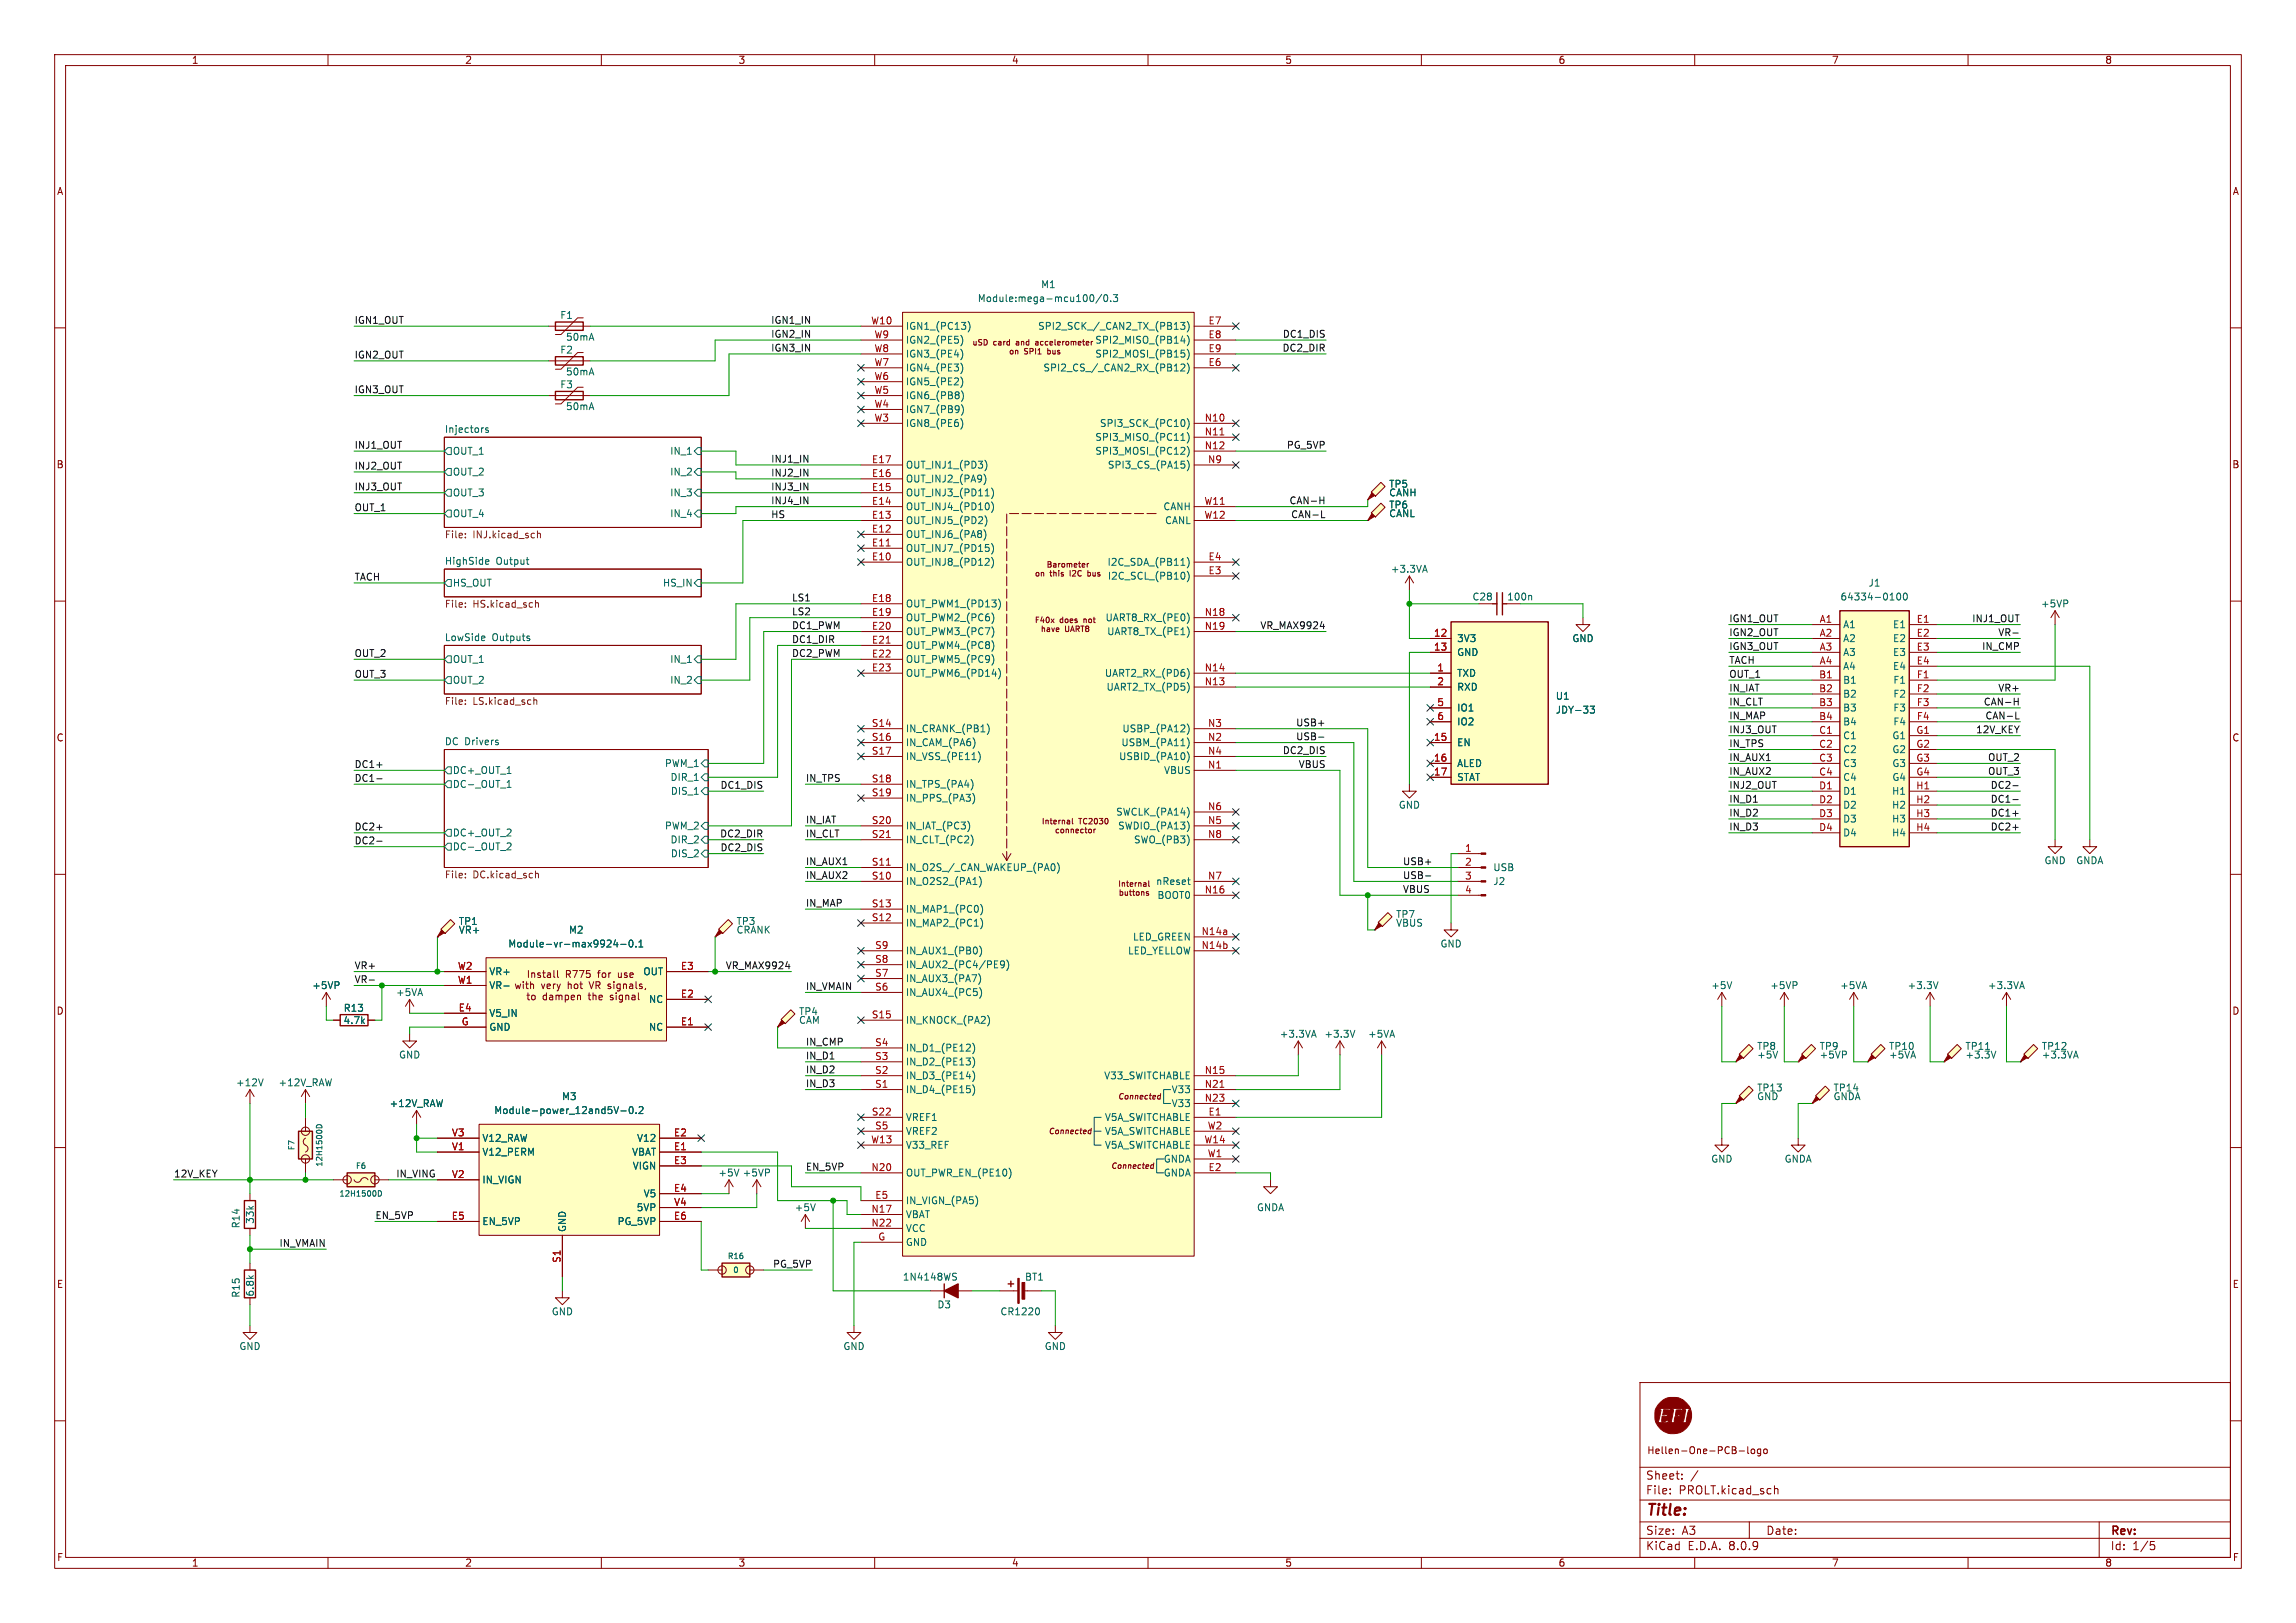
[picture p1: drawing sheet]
<svg xmlns="http://www.w3.org/2000/svg" width="420mm" height="297mm" viewBox="0 0 420 297" stroke-linecap="round" stroke-linejoin="round" font-family="sans-serif">
<defs><g id="words">
<text font-size="2.8" fill="#840000" x="301" y="277.9">Title:</text>
<g font-size="2.1" fill="#840000">
<text x="301" y="273.7">File:</text>
<text x="301" y="271">Sheet:</text>
<text x="307.1" y="273.7">PROLT.kicad_sch</text>
<text x="301" y="281.1">Size:</text>
<text x="307.6" y="281.1">A3</text>
<text x="323" y="281.1">Date:</text>
<text x="386" y="281.3">Rev:</text>
<text x="301" y="283.9">KiCad</text>
<text x="308.7" y="283.9">E.D.A.</text>
<text x="316.3" y="283.9">8.0.9</text>
<text x="386" y="283.9">Id:</text>
<text x="390.1" y="283.9">1/5</text>
</g>
<g font-size="1.8" fill="#840000">
<text x="35" y="11.9">1</text>
<text x="85" y="11.9">2</text>
<text x="135" y="11.9">3</text>
<text x="185" y="11.9">4</text>
<text x="235" y="11.9">5</text>
<text x="285" y="11.9">6</text>
<text x="335" y="11.9">7</text>
<text x="385" y="11.9">8</text>
<text x="10.3" y="35.9">A</text>
<text x="408.3" y="35.9">A</text>
<text x="10.3" y="85.9">B</text>
<text x="408.2" y="85.9">B</text>
<text x="10.3" y="135.9">C</text>
<text x="408.2" y="135.9">C</text>
<text x="10.3" y="185.9">D</text>
<text x="99.8" y="181.2">very</text>
<text x="104.8" y="181.2">hot</text>
<text x="109" y="181.2">VR signals,</text>
<text x="408.2" y="185.9">D</text>
<text x="10.3" y="235.9">E</text>
<text x="408.3" y="235.9">E</text>
<text x="301.2" y="266.3">Hellen-One-PCB-logo</text>
<text x="10.3" y="285.9">F</text>
<text x="35" y="286.9">1</text>
<text x="85" y="286.9">2</text>
<text x="135" y="286.9">3</text>
<text x="185" y="286.9">4</text>
<text x="235" y="286.9">5</text>
<text x="285" y="286.9">6</text>
<text x="335" y="286.9">7</text>
<text x="385" y="286.9">8</text>
<text x="408.3" y="285.9">F</text>
</g>
<g font-size="1.8" fill="#006464">
<text x="190.3" y="52.9">M1</text>
<text x="102.4" y="58.6">F1</text>
<text x="178.8" y="55.5">Module:mega-mcu100/0.3</text>
<text x="102.4" y="64.9">F2</text>
<text x="103.4" y="62.6">50mA</text>
<text x="165.6" y="60.6">IGN1_(PC13)</text>
<text x="165.6" y="65.6">IGN3_(PE4)</text>
<text x="165.6" y="63.1">IGN2_(PE5)</text>
<text x="189.8" y="60.6">SPI2_SCK_/_CAN2_TX_(PB13)</text>
<text x="200.3" y="63.1">SPI2_MISO_(PB14)</text>
<text x="200.3" y="65.6">SPI2_MOSI_(PB15)</text>
<text x="102.4" y="71.3">F3</text>
<text x="103.4" y="68.9">50mA</text>
<text x="165.6" y="70.7">IGN5_(PE2)</text>
<text x="165.6" y="68.2">IGN4_(PE3)</text>
<text x="190.8" y="68.2">SPI2_CS_/_CAN2_RX_(PB12)</text>
<text x="103.4" y="75.3">50mA</text>
<text x="165.6" y="75.8">IGN7_(PB9)</text>
<text x="165.6" y="73.3">IGN6_(PB8)</text>
<text x="81.3" y="79.3">Injectors</text>
<text x="82.7" y="83.4">OUT_1</text>
<text x="122.5" y="83.4">IN_1</text>
<text x="165.6" y="78.3">IGN8_(PE6)</text>
<text x="200.3" y="80.9">SPI3_MISO_(PC11)</text>
<text x="200.3" y="83.4">SPI3_MOSI_(PC12)</text>
<text x="201.1" y="78.3">SPI3_SCK_(PC10)</text>
<text x="82.7" y="87.2">OUT_2</text>
<text x="122.5" y="87.2">IN_2</text>
<text x="165.6" y="88.5">OUT_INJ2_(PA9)</text>
<text x="165.6" y="86">OUT_INJ1_(PD3)</text>
<text x="202.5" y="86">SPI3_CS_(PA15)</text>
<text x="254" y="89.4">TP5</text>
<text x="82.7" y="91">OUT_3</text>
<text x="82.7" y="94.8">OUT_4</text>
<text x="122.5" y="91">IN_3</text>
<text x="122.5" y="94.8">IN_4</text>
<text x="165.6" y="93.6">OUT_INJ4_(PD10)</text>
<text x="165.6" y="91">OUT_INJ3_(PD11)</text>
<text x="212.7" y="93.6">CANH</text>
<text x="254" y="93.3">TP6</text>
<text x="254" y="91">CANH</text>
<text x="254" y="94.8">CANL</text>
<text x="165.6" y="101.2">OUT_INJ7_(PD15)</text>
<text x="165.6" y="98.7">OUT_INJ6_(PA8)</text>
<text x="165.6" y="96.1">OUT_INJ5_(PD2)</text>
<text x="213" y="96.1">CANL</text>
<text x="81.3" y="103.4">HighSide</text>
<text x="82.7" y="107.5">HS_OUT</text>
<text x="90.7" y="103.4">Output</text>
<text x="121.2" y="107.5">HS_IN</text>
<text x="165.6" y="103.7">OUT_INJ8_(PD12)</text>
<text x="202.5" y="103.7">I2C_SDA_(PB11)</text>
<text x="202.5" y="106.3">I2C_SCL_(PB10)</text>
<text x="254.3" y="105">+3.3VA</text>
<text x="341.7" y="107.5">J1</text>
<text x="165.6" y="111.4">OUT_PWM1_(PD13)</text>
<text x="165.6" y="113.9">OUT_PWM2_(PC6)</text>
<text x="202.1" y="113.9">UART8_RX_(PE0)</text>
<text x="269.2" y="110.1">C28</text>
<text x="275.6" y="110.1">100n</text>
<text x="336.6" y="110.1">64334-0100</text>
<text x="373.2" y="111.4">+5VP</text>
<text x="81.3" y="117.4">LowSide</text>
<text x="90" y="117.4">Outputs</text>
<text x="165.6" y="116.4">OUT_PWM3_(PC7)</text>
<text x="165.6" y="119">OUT_PWM4_(PC8)</text>
<text x="202.4" y="116.4">UART8_TX_(PE1)</text>
<text x="266.4" y="117.7">3V3</text>
<text x="287.5" y="117.7">GND</text>
<text x="337.1" y="115.2">A1</text>
<text x="337.1" y="117.7">A2</text>
<text x="346.2" y="115.2">E1</text>
<text x="346.2" y="117.7">E2</text>
<text x="82.7" y="121.5">OUT_1</text>
<text x="82.7" y="125.3">OUT_2</text>
<text x="122.5" y="121.5">IN_1</text>
<text x="122.5" y="125.3">IN_2</text>
<text x="165.6" y="121.5">OUT_PWM5_(PC9)</text>
<text x="165.6" y="124.1">OUT_PWM6_(PD14)</text>
<text x="202" y="124.1">UART2_RX_(PD6)</text>
<text x="266.4" y="124.1">TXD</text>
<text x="266.4" y="120.2">GND</text>
<text x="337.1" y="120.2">A3</text>
<text x="337.1" y="122.8">A4</text>
<text x="337.1" y="125.3">B1</text>
<text x="346.2" y="120.2">E3</text>
<text x="346.2" y="122.8">E4</text>
<text x="346.2" y="125.3">F1</text>
<text x="202.3" y="126.6">UART2_TX_(PD5)</text>
<text x="266.4" y="126.6">RXD</text>
<text x="266.4" y="130.4">IO1</text>
<text x="284.5" y="128.2">U1</text>
<text x="284.5" y="130.8">JDY-33</text>
<text x="337.1" y="127.9">B2</text>
<text x="337.1" y="130.4">B3</text>
<text x="346.2" y="127.9">F2</text>
<text x="346.2" y="130.4">F3</text>
<text x="81.3" y="136.4">DC Drivers</text>
<text x="165.6" y="134.2">IN_CRANK_(PB1)</text>
<text x="165.6" y="136.8">IN_CAM_(PA6)</text>
<text x="205" y="136.8">USBM_(PA11)</text>
<text x="205.2" y="134.2">USBP_(PA12)</text>
<text x="266.4" y="136.8">EN</text>
<text x="266.4" y="132.9">IO2</text>
<text x="337.1" y="132.9">B4</text>
<text x="337.1" y="135.5">C1</text>
<text x="346.1" y="135.5">G1</text>
<text x="346.2" y="132.9">F4</text>
<text x="82.7" y="141.8">DC+_OUT_1</text>
<text x="121.5" y="140.6">PWM_1</text>
<text x="122.6" y="143.1">DIR_1</text>
<text x="165.6" y="139.3">IN_VSS_(PE11)</text>
<text x="204.6" y="139.3">USBID_(PA10)</text>
<text x="212.8" y="141.8">VBUS</text>
<text x="266.4" y="140.6">ALED</text>
<text x="266.4" y="143.1">STAT</text>
<text x="337.1" y="138">C2</text>
<text x="337.1" y="140.6">C3</text>
<text x="337.1" y="143.1">C4</text>
<text x="346.1" y="138">G2</text>
<text x="346.1" y="140.6">G3</text>
<text x="346.1" y="143.1">G4</text>
<text x="82.7" y="144.4">DC-_OUT_1</text>
<text x="122.6" y="145.6">DIS_1</text>
<text x="165.6" y="144.4">IN_TPS_(PA4)</text>
<text x="165.6" y="146.9">IN_PPS_(PA3)</text>
<text x="204.1" y="149.5">SWCLK_(PA14)</text>
<text x="255.8" y="148.2">GND</text>
<text x="337.1" y="145.6">D1</text>
<text x="337.1" y="148.2">D2</text>
<text x="346" y="145.6">H1</text>
<text x="346" y="148.2">H2</text>
<text x="82.7" y="155.8">DC-_OUT_2</text>
<text x="82.7" y="153.3">DC+_OUT_2</text>
<text x="121.5" y="152">PWM_2</text>
<text x="122.6" y="154.5">DIR_2</text>
<text x="165.6" y="152">IN_IAT_(PC3)</text>
<text x="165.6" y="154.5">IN_CLT_(PC2)</text>
<text x="204.4" y="152">SWDIO_(PA13)</text>
<text x="207.3" y="154.5">SWO_(PB3)</text>
<text x="337.1" y="150.7">D3</text>
<text x="337.1" y="153.3">D4</text>
<text x="346" y="150.7">H3</text>
<text x="346" y="153.3">H4</text>
<text x="122.6" y="157.1">DIS_2</text>
<text x="165.6" y="159.6">IN_O2S_/_CAN_WAKEUP_(PA0)</text>
<text x="273.1" y="159.6">USB</text>
<text x="373.9" y="158.3">GND</text>
<text x="379.7" y="158.3">GNDA</text>
<text x="165.6" y="162.2">IN_O2S2_(PA1)</text>
<text x="165.6" y="167.2">IN_MAP1_(PC0)</text>
<text x="211.4" y="162.2">nReset</text>
<text x="211.6" y="164.7">BOOT0</text>
<text x="273.1" y="162.2">J2</text>
<text x="83.8" y="169.5">TP1</text>
<text x="83.8" y="171">VR+</text>
<text x="92.9" y="173.6">Module-vr-max9924-0.1</text>
<text x="104" y="171">M2</text>
<text x="134.6" y="169.5">TP3</text>
<text x="134.6" y="171">CRANK</text>
<text x="165.6" y="169.8">IN_MAP2_(PC1)</text>
<text x="207.1" y="172.3">LED_GREEN</text>
<text x="255.3" y="168.2">TP7</text>
<text x="255.3" y="169.8">VBUS</text>
<text x="263.4" y="173.6">GND</text>
<text x="89.4" y="178.7">VR+</text>
<text x="117.6" y="178.7">OUT</text>
<text x="165.6" y="179.9">IN_AUX3_(PA7)</text>
<text x="165.6" y="177.4">IN_AUX2_(PC4/PE9)</text>
<text x="165.6" y="174.9">IN_AUX1_(PB0)</text>
<text x="206.2" y="174.9">LED_YELLOW</text>
<text x="57" y="181.2">+5VP</text>
<text x="62.8" y="185.3">R13</text>
<text x="72.3" y="182.5">+5VA</text>
<text x="89.2" y="181.2">use</text>
<text x="89.4" y="181.2">VR- with</text>
<text x="118.6" y="183.7">NC</text>
<text x="146.1" y="186">TP4</text>
<text x="165.6" y="182.5">IN_AUX4_(PC5)</text>
<text x="312.9" y="181.2">+5V</text>
<text x="323.7" y="181.2">+5VP</text>
<text x="336.5" y="181.2">+5VA</text>
<text x="348.8" y="181.2">+3.3V</text>
<text x="363.5" y="181.2">+3.3VA</text>
<text x="62.7" y="187.6">4.7k</text>
<text x="89.4" y="186.3">V5_IN</text>
<text x="89.4" y="188.8">GND</text>
<text x="118.6" y="188.8">NC</text>
<text x="146.1" y="187.6">CAM</text>
<text x="165.6" y="187.6">IN_KNOCK_(PA2)</text>
<text x="234" y="190.1">+3.3VA</text>
<text x="242.2" y="190.1">+3.3V</text>
<text x="250.1" y="190.1">+5VA</text>
<text x="72.9" y="193.9">GND</text>
<text x="165.6" y="197.7">IN_D3_(PE14)</text>
<text x="165.6" y="195.2">IN_D2_(PE13)</text>
<text x="165.6" y="192.6">IN_D1_(PE12)</text>
<text x="201.9" y="197.7">V33_SWITCHABLE</text>
<text x="321.3" y="192.3">TP8</text>
<text x="321.3" y="193.9">+5V</text>
<text x="332.7" y="192.3">TP9</text>
<text x="332.7" y="193.9">+5VP</text>
<text x="345.4" y="193.9">+5VA</text>
<text x="345.4" y="192.3">TP10</text>
<text x="359.4" y="192.3">TP11</text>
<text x="359.4" y="193.9">+3.3V</text>
<text x="373.4" y="192.3">TP12</text>
<text x="373.4" y="193.9">+3.3VA</text>
<text x="43.1" y="199">+12V</text>
<text x="50.8" y="199">+12V_RAW</text>
<text x="71.2" y="202.8">+12V_RAW</text>
<text x="102.7" y="201.5">M3</text>
<text x="165.6" y="200.3">IN_D4_(PE15)</text>
<text x="214.2" y="200.3">V33</text>
<text x="214.2" y="202.8">V33</text>
<text x="321.3" y="201.5">GND</text>
<text x="321.3" y="199.9">TP13</text>
<text x="335.3" y="201.5">GNDA</text>
<text x="335.3" y="199.9">TP14</text>
<text x="88.1" y="209.1">V12_RAW</text>
<text x="90.3" y="204.1">Module-power_12and5V-0.2</text>
<text x="116.4" y="209.1">V12</text>
<text x="165.6" y="205.3">VREF1</text>
<text x="165.6" y="207.9">VREF2</text>
<text x="202" y="205.3">V5A_SWITCHABLE</text>
<text x="202" y="207.9">V5A_SWITCHABLE</text>
<text x="88.1" y="211.7">V12_PERM</text>
<text x="115.5" y="211.7">VBAT</text>
<text x="115.6" y="214.2">VIGN</text>
<text x="131.3" y="215.5">+5V</text>
<text x="135.8" y="215.5">+5VP</text>
<text x="165.6" y="215.5">OUT_PWR_EN_(PE10)</text>
<text x="165.6" y="210.4">V33_REF</text>
<text x="202" y="210.4">V5A_SWITCHABLE</text>
<text x="212.8" y="215.5">GNDA</text>
<text x="212.8" y="213">GNDA</text>
<text x="312.9" y="213">GND</text>
<text x="326.3" y="213">GNDA</text>
<text x="88.1" y="216.8">IN_VIGN</text>
<text x="116.4" y="221.8">5VP</text>
<text x="117.6" y="219.3">V5</text>
<text x="145.3" y="221.8">+5V</text>
<text x="165.6" y="220.6">IN_VIGN_(PA5)</text>
<text x="229.8" y="221.8">GNDA</text>
<text x="44" y="224.9" transform="rotate(-90 44 224.9)">R14</text>
<text x="46.6" y="224.1" transform="rotate(-90 46.6 224.1)">33k</text>
<text x="88.1" y="224.4">EN_5VP</text>
<text x="103.7" y="225.6" transform="rotate(-90 103.7 225.6)">GND</text>
<text x="112.9" y="224.4">PG_5VP</text>
<text x="165.6" y="223.1">VBAT</text>
<text x="165.6" y="225.7">VCC</text>
<text x="165.6" y="228.2">GND</text>
<text x="44" y="237.6" transform="rotate(-90 44 237.6)">R15</text>
<text x="46.6" y="237.4" transform="rotate(-90 46.6 237.4)">6.8k</text>
<text x="165.1" y="234.5">1N4148WS</text>
<text x="171.4" y="239.6">D3</text>
<text x="187.4" y="234.5">BT1</text>
<text x="100.8" y="240.9">GND</text>
<text x="182.9" y="240.9">CR1220</text>
<text x="43.7" y="247.2">GND</text>
<text x="154.2" y="247.2">GND</text>
<text x="191" y="247.2">GND</text>
</g>
<g font-size="1.8" fill="#0f0f0f">
<text x="64.8" y="59.3">IGN1_OUT</text>
<text x="141" y="59.3">IGN1_IN</text>
<text x="64.8" y="65.7">IGN2_OUT</text>
<text x="141" y="64.4">IGN3_IN</text>
<text x="141" y="61.9">IGN2_IN</text>
<text x="234.5" y="64.4">DC2_DIR</text>
<text x="234.6" y="61.9">DC1_DIS</text>
<text x="64.8" y="72">IGN3_OUT</text>
<text x="64.8" y="82.2">INJ1_OUT</text>
<text x="235.3" y="82.2">PG_5VP</text>
<text x="64.8" y="86">INJ2_OUT</text>
<text x="64.8" y="89.8">INJ3_OUT</text>
<text x="141" y="89.8">INJ3_IN</text>
<text x="141" y="84.7">INJ1_IN</text>
<text x="141" y="87.3">INJ2_IN</text>
<text x="64.8" y="93.6">OUT_1</text>
<text x="141" y="92.4">INJ4_IN</text>
<text x="141" y="94.9">HS</text>
<text x="235.8" y="92.4">CAN-H</text>
<text x="236.1" y="94.9">CAN-L</text>
<text x="64.8" y="106.3">TACH</text>
<text x="144.8" y="110.1">LS1</text>
<text x="144.8" y="112.7">LS2</text>
<text x="316.2" y="114">IGN1_OUT</text>
<text x="360.7" y="114">INJ1_OUT</text>
<text x="144.8" y="117.8">DC1_DIR</text>
<text x="144.8" y="115.2">DC1_PWM</text>
<text x="230.5" y="115.2">VR_MAX9924</text>
<text x="316.2" y="119">IGN3_OUT</text>
<text x="316.2" y="116.5">IGN2_OUT</text>
<text x="362.5" y="119">IN_CMP</text>
<text x="365.4" y="116.5">VR-</text>
<text x="64.8" y="124.1">OUT_3</text>
<text x="64.8" y="120.3">OUT_2</text>
<text x="144.8" y="120.3">DC2_PWM</text>
<text x="316.2" y="124.1">OUT_1</text>
<text x="316.2" y="121.6">TACH</text>
<text x="316.2" y="131.7">IN_MAP</text>
<text x="316.2" y="126.7">IN_IAT</text>
<text x="316.2" y="129.2">IN_CLT</text>
<text x="362.8" y="129.2">CAN-H</text>
<text x="363.1" y="131.7">CAN-L</text>
<text x="365.4" y="126.7">VR+</text>
<text x="237" y="135.5">USB-</text>
<text x="237" y="133">USB+</text>
<text x="316.2" y="136.8">IN_TPS</text>
<text x="316.2" y="134.3">INJ3_OUT</text>
<text x="361.4" y="134.3">12V_KEY</text>
<text x="64.8" y="143.2">DC1-</text>
<text x="64.8" y="140.6">DC1+</text>
<text x="147.3" y="143.2">IN_TPS</text>
<text x="234.6" y="138.1">DC2_DIS</text>
<text x="237.5" y="140.6">VBUS</text>
<text x="316.2" y="141.9">IN_AUX2</text>
<text x="316.2" y="139.4">IN_AUX1</text>
<text x="363.6" y="139.4">OUT_2</text>
<text x="363.6" y="141.9">OUT_3</text>
<text x="131.7" y="144.4">DC1_DIS</text>
<text x="316.2" y="144.4">INJ2_OUT</text>
<text x="316.2" y="149.5">IN_D2</text>
<text x="316.2" y="147">IN_D1</text>
<text x="364" y="147">DC1-</text>
<text x="364" y="144.4">DC2-</text>
<text x="364" y="149.5">DC1+</text>
<text x="64.8" y="152.1">DC2+</text>
<text x="64.8" y="154.6">DC2-</text>
<text x="131.6" y="153.3">DC2_DIR</text>
<text x="131.7" y="155.9">DC2_DIS</text>
<text x="147.3" y="150.8">IN_IAT</text>
<text x="147.3" y="153.3">IN_CLT</text>
<text x="316.2" y="152.1">IN_D3</text>
<text x="364" y="152.1">DC2+</text>
<text x="147.3" y="158.4">IN_AUX1</text>
<text x="147.3" y="160.9">IN_AUX2</text>
<text x="256.5" y="160.9">USB-</text>
<text x="256.5" y="158.4">USB+</text>
<text x="147.3" y="166">IN_MAP</text>
<text x="256.5" y="163.5">VBUS</text>
<text x="64.8" y="177.5">VR+</text>
<text x="64.8" y="180">VR-</text>
<text x="132.7" y="177.5">VR_MAX9924</text>
<text x="147.3" y="181.3">IN_VMAIN</text>
<text x="147.3" y="191.4">IN_CMP</text>
<text x="147.3" y="194">IN_D1</text>
<text x="147.3" y="196.5">IN_D2</text>
<text x="147.3" y="199">IN_D3</text>
<text x="31.7" y="215.6">12V_KEY</text>
<text x="72.4" y="215.6">IN_VING</text>
<text x="147.3" y="214.3">EN_5VP</text>
<text x="68.6" y="223.2">EN_5VP</text>
<text x="51" y="228.3">IN_VMAIN</text>
<text x="141.3" y="232.1">PG_5VP</text>
</g>
<g font-size="1.8" fill="#a90000">
<text x="159.3" y="59.4">W10</text>
<text x="221" y="59.4">E7</text>
<text x="159.9" y="64.5">W8</text>
<text x="159.9" y="62">W9</text>
<text x="221" y="62">E8</text>
<text x="221" y="64.5">E9</text>
<text x="159.9" y="69.6">W6</text>
<text x="159.9" y="67.1">W7</text>
<text x="221" y="67.1">E6</text>
<text x="159.9" y="77.2">W3</text>
<text x="159.9" y="74.7">W4</text>
<text x="159.9" y="72.1">W5</text>
<text x="220.3" y="77.2">N10</text>
<text x="220.3" y="79.8">N11</text>
<text x="220.3" y="82.3">N12</text>
<text x="159.4" y="89.9">E15</text>
<text x="159.4" y="87.4">E16</text>
<text x="159.4" y="84.8">E17</text>
<text x="220.9" y="84.8">N9</text>
<text x="159.4" y="95">E13</text>
<text x="159.4" y="92.5">E14</text>
<text x="220.2" y="92.5">W11</text>
<text x="220.2" y="95">W12</text>
<text x="159.4" y="100.1">E11</text>
<text x="159.4" y="97.5">E12</text>
<text x="159.4" y="102.6">E10</text>
<text x="221" y="105.2">E3</text>
<text x="221" y="102.6">E4</text>
<text x="159.4" y="110.2">E18</text>
<text x="159.4" y="112.8">E19</text>
<text x="220.3" y="112.8">N18</text>
<text x="159.4" y="115.3">E20</text>
<text x="159.4" y="117.9">E21</text>
<text x="220.3" y="115.3">N19</text>
<text x="262.2" y="116.6">12</text>
<text x="262.2" y="119.1">13</text>
<text x="332.8" y="114">A1</text>
<text x="332.8" y="116.6">A2</text>
<text x="332.8" y="119.1">A3</text>
<text x="350.5" y="114">E1</text>
<text x="350.5" y="116.6">E2</text>
<text x="350.5" y="119.1">E3</text>
<text x="159.4" y="120.4">E22</text>
<text x="159.4" y="122.9">E23</text>
<text x="220.3" y="125.5">N13</text>
<text x="220.3" y="122.9">N14</text>
<text x="262.8" y="122.9">1</text>
<text x="262.8" y="125.5">2</text>
<text x="332.7" y="124.2">B1</text>
<text x="332.8" y="121.7">A4</text>
<text x="350.5" y="121.7">E4</text>
<text x="350.5" y="124.2">F1</text>
<text x="262.8" y="129.3">5</text>
<text x="262.8" y="131.8">6</text>
<text x="332.7" y="126.7">B2</text>
<text x="332.7" y="129.3">B3</text>
<text x="332.7" y="131.8">B4</text>
<text x="350.5" y="126.7">F2</text>
<text x="350.5" y="129.3">F3</text>
<text x="350.5" y="131.8">F4</text>
<text x="159.4" y="133.1">S14</text>
<text x="159.4" y="135.6">S16</text>
<text x="220.9" y="135.6">N2</text>
<text x="220.9" y="133.1">N3</text>
<text x="262.2" y="135.6">15</text>
<text x="332.7" y="134.4">C1</text>
<text x="332.7" y="136.9">C2</text>
<text x="350.4" y="134.4">G1</text>
<text x="350.4" y="136.9">G2</text>
<text x="159.4" y="138.2">S17</text>
<text x="159.4" y="143.3">S18</text>
<text x="220.9" y="140.7">N1</text>
<text x="220.9" y="138.2">N4</text>
<text x="262.2" y="139.4">16</text>
<text x="262.2" y="142">17</text>
<text x="332.7" y="139.4">C3</text>
<text x="332.7" y="142">C4</text>
<text x="350.4" y="139.4">G3</text>
<text x="350.4" y="142">G4</text>
<text x="159.4" y="145.8">S19</text>
<text x="220.9" y="148.3">N6</text>
<text x="332.7" y="144.5">D1</text>
<text x="332.7" y="147.1">D2</text>
<text x="332.7" y="149.6">D3</text>
<text x="350.4" y="144.5">H1</text>
<text x="350.4" y="147.1">H2</text>
<text x="350.4" y="149.6">H3</text>
<text x="159.4" y="150.9">S20</text>
<text x="159.4" y="153.4">S21</text>
<text x="220.9" y="150.9">N5</text>
<text x="220.9" y="153.4">N8</text>
<text x="267.9" y="156">1</text>
<text x="332.7" y="152.1">D4</text>
<text x="350.4" y="152.1">H4</text>
<text x="159.4" y="161">S10</text>
<text x="159.4" y="158.5">S11</text>
<text x="220.9" y="161">N7</text>
<text x="267.9" y="158.5">2</text>
<text x="267.9" y="161">3</text>
<text x="159.4" y="166.1">S13</text>
<text x="220.3" y="163.6">N16</text>
<text x="267.9" y="163.6">4</text>
<text x="159.4" y="168.7">S12</text>
<text x="160" y="173.7">S9</text>
<text x="219.7" y="171.2">N14a</text>
<text x="219.7" y="173.7">N14b</text>
<text x="83.7" y="177.5">W2</text>
<text x="124.4" y="177.5">E3</text>
<text x="160" y="178.8">S7</text>
<text x="160" y="176.3">S8</text>
<text x="83.7" y="180.1">W1</text>
<text x="83.8" y="185.2">E4</text>
<text x="85.4" y="181.2">for</text>
<text x="124.4" y="182.6">E2</text>
<text x="160" y="181.4">S6</text>
<text x="84.4" y="187.7">G</text>
<text x="124.4" y="187.7">E1</text>
<text x="159.4" y="186.4">S15</text>
<text x="160" y="191.5">S4</text>
<text x="160" y="196.6">S2</text>
<text x="160" y="194.1">S3</text>
<text x="220.3" y="196.6">N15</text>
<text x="160" y="199.1">S1</text>
<text x="220.3" y="199.1">N21</text>
<text x="220.3" y="201.7">N23</text>
<text x="82.6" y="208">V3</text>
<text x="123.2" y="208">E2</text>
<text x="159.3" y="209.3">W13</text>
<text x="159.4" y="204.2">S22</text>
<text x="160" y="206.8">S5</text>
<text x="220.2" y="209.3">W14</text>
<text x="220.8" y="206.8">W2</text>
<text x="221" y="204.2">E1</text>
<text x="82.6" y="210.6">V1</text>
<text x="82.6" y="215.6">V2</text>
<text x="123.2" y="210.6">E1</text>
<text x="123.2" y="213.1">E3</text>
<text x="159.3" y="214.4">N20</text>
<text x="220.8" y="211.8">W1</text>
<text x="221" y="214.4">E2</text>
<text x="123.2" y="218.2">E4</text>
<text x="123.2" y="220.7">V4</text>
<text x="159.3" y="222">N17</text>
<text x="160" y="219.5">E5</text>
<text x="82.5" y="223.3">E5</text>
<text x="123.2" y="223.3">E6</text>
<text x="159.3" y="224.5">N22</text>
<text x="160.6" y="227.1">G</text>
<text x="102.6" y="231.2" transform="rotate(-90 102.6 231.2)">S1</text>
</g>
<g font-size="1.8" fill="#725600">
<text x="81.3" y="98.8">File:</text>
<text x="86.5" y="98.8">INJ.kicad_sch</text>
<text x="81.3" y="111.5">File:</text>
<text x="86.5" y="111.5">HS.kicad_sch</text>
<text x="81.3" y="129.3">File:</text>
<text x="86.5" y="129.3">LS.kicad_sch</text>
<text x="81.3" y="161.1">File:</text>
<text x="86.5" y="161.1">DC.kicad_sch</text>
</g>
<g font-size="1.4" fill="#006464">
<text x="172.6" y="64.2">uSD</text>
<text x="199.9" y="64.2">SPI1</text>
<text x="204.3" y="64.2">bus</text>
<text x="203.5" y="104.8">bus</text>
<text x="201.1" y="115">UART8</text>
<text x="54.1" y="210.6" transform="rotate(-90 54.1 210.6)">F7</text>
<text x="59.2" y="213.6" transform="rotate(-90 59.2 213.6)">12H1500D</text>
<text x="65" y="214.1">F6</text>
<text x="62" y="219.2">12H1500D</text>
<text x="133" y="230.6">R16</text>
<text x="134" y="233.1">0</text>
</g>
<g font-size="1.4" fill="#840000">
<text x="176.5" y="64.2">card</text>
<text x="180.8" y="64.2">and</text>
<text x="184.5" y="64.2">accelerometer</text>
<text x="196.2" y="64.2">on</text>
<text x="196.4" y="104.8">this</text>
<text x="200.1" y="104.8">I2C</text>
<text x="188.9" y="115">does</text>
<text x="204.5" y="201.4">Connected</text>
<text x="191.8" y="207.7">Connected</text>
<text x="203.2" y="214.1">Connected</text>
</g>
</g></defs>
<g fill="none" stroke="#840000" stroke-width=".18">
<path d="M10 10h400v277h-400zM12 12h396v273h-396zM60 10v2M110 10v2M160 10v2M210 10v2M260 10v2M310 10v2M360 10v2M10 60h2M408 60h2M81.3 80h47v16.5h-47z"/>
<path d="M10 110h2M81.3 104.1h47v5.1h-47zM81.3 118.1h47v8.9h-47zM270.5 110.5h2.5M289.6 113v1.3h1.2l-1.2 1.3-1.3-1.3h1.3M408 110h2M81.3 137.2h48.2v21.6h-48.2zM10 160h2M266.7 158.8h4.2M266.7 156.2h4.2M408 160h2M266.7 163.8h4.2"/>
<path d="M266.7 161.3h4.2M10 210h2M408 210h2M147.3 222.2l-.7 1.3M147.3 222.2v2.6M147.3 222.2l.8 1.3M156.2 242.6v1.2h1.3l-1.3 1.3-1.3-1.3h1.3M300 253h108v32h-108zM10 260h2M300 278.5h108M300 274.5h108M300 268.5h108"/>
<path d="M305.5 273.2v.2M305.5 272.5v.1M307.7 270.5v.2M307.7 269.8v.1M310.6 269.1l-1.3 1.9M320 278.5v3M324.6 271.9v1.5M324.6 272.5l.2-.1 .4 .1v.9M384 278.5v6.5M408 260h2M60 285v2M110 285v2"/>
<path d="M160 285v2M210 285v2M260 285v2M300 281.5h108M310 285v2M360 285v2M393.4 282.1h.7M393.5 282.7h.4l.3 .2-.2 .6-.5 .1"/>
</g>
<g fill="none" stroke="#006464" stroke-width=".18">
<path d="M89.3 78.3h-.3l-.2 .2 .1 .2 .4 .1v.3h-.5M81.3 90.2l.6-.7h.6v1.3h-.6zM81.3 86.4l.6-.7h.6v1.3h-.6zM81.9 81.9h.6v1.3h-.6l-.6-.6zM81.9 93.3h.6v1.3h-.6l-.6-.6zM127.6 85.7h.7v1.3h-.7l-.6-.6zM127.6 81.9h.7v1.3h-.7l-.6-.6zM127.6 89.5h.7v1.3h-.7l-.6-.6zM127.6 93.3h.7v1.3h-.7l-.6-.6zM81.9 106h.6v1.3h-.6l-.6-.6zM88.5 116.4l.2 .3-.6 .1M88.6 117.2h-.1"/>
<path d="M89 102.4l.4 .1v.2l-.6 .1M89.4 103.2l-.4 .1M96.3 102.4h.4M96.6 103.3h.1M96.7 116.8l.2 .2-.2 .2M96.7 116.4h.2M127.6 106h.7v1.3h-.7l-.6-.6zM280 109l.2 .1v.7M81.3 120.7l.6-.7h.6v1.3h-.6zM81.9 123.8h.6v1.3h-.6l-.6-.6zM91.1 135.9v.3M127.6 120h.7v1.3h-.7l-.6-.6z"/>
<path d="M127.6 123.8h.7v1.3h-.7l-.6-.6zM128.9 139.1h.6v1.2h-.6l-.6-.6zM81.3 154.9l.6-.6h.6v1.3h-.6zM81.3 143.5l.6-.6h.6v1.2h-.6zM81.9 151.8h.6v1.2h-.6l-.6-.6zM81.9 140.3h.6v1.3h-.6l-.6-.6zM92.8 141.5h.7M92.8 144.1h.7M92.8 143.2l.3-.4v1.3M92.9 154.2l.5 .1 .1 .3-.8 .9h.8M128.9 141.6h.6v1.3h-.6l-.6-.7zM128.9 153h.6v1.3h-.6l-.6-.6z"/>
<path d="M128.9 155.6h.6v1.2h-.6l-.6-.6zM128.9 150.5h.6v1.3h-.6l-.6-.7zM128.9 144.1h.6v1.3h-.6l-.6-.6zM149.1 220.3l-.4 1.3"/>
</g>
<g fill="none" stroke="#725600" stroke-width=".18">
<path d="M85.1 97.6v.2M85.1 98.3v.1M98.3 97.2v1.2M98.3 97.7l.2-.1h.3l.1 .8M85.1 111v.1M85.1 110.3v.2M98 109.9v1.2M98 110.4l.1-.1h.3l.1 .8M85.1 128.1v.1M85.1 128.8v.1M97.6 127.6v1.3M97.6 128.2l.2-.1h.3l.1 .8"/>
<path d="M85.1 159.9v.1M98 159.4v1.3M98 159.9l.1-.1 .3 .1 .1 .8M85.1 160.5v.2"/>
</g>
<g fill="#840000" stroke="#840000" stroke-width=".18">
<path d="M270.9 163.7h.9v.3h-.9z"/>
<path d="M270.9 161.2h.9v.2h-.9z"/>
<path d="M270.9 158.6h.9v.3h-.9z"/>
<path d="M270.9 156.1h.9v.2h-.9z"/>
</g>
<path d="M273 110.5h.8M273.8 108.5v4M274.8 110.5h.8M274.8 108.5v4" fill="none" stroke="#840000" stroke-width=".25"/>
<path d="M265.4 113.8h17.8v29.7h-17.8z" fill="#ffffc2"/>
<path d="M265.4 113.8h17.8v29.7h-17.8z" fill="none" stroke="#840000" stroke-width=".25"/>
<g fill="none" stroke="#840000" stroke-width=".18">
<path d="M261.6 116.8h3.8M261.6 119.4h3.8M261.6 123.2h3.8M261.6 135.9h3.8M261.6 139.7h3.8M261.6 125.7h3.8M261.6 129.5h3.8M261.6 132.1h3.8M261.6 142.2h3.8M133.3 215.9l-.7 1.3M133.3 215.9v2.5M133.3 215.9l.8 1.3"/>
<path d="M138.4 215.9l-.7 1.3M138.4 215.9v2.5M138.4 215.9l.8 1.3"/>
</g>
<path d="M290.9 129.2h.8l-.5 .5 .4 .1v.6l-.2 .1-.5-.1M135.2 213.9l-.5 1.3M140.6 214l.2 .2-.2 .3" fill="none" stroke="#006464" stroke-width=".18"/>
<path d="M132.1 231.1h5.1v2.6h-5.1z" fill="#ffffc2"/>
<g fill="none" stroke="#840000" stroke-width=".18">
<path d="M129.5 232.4h2.6M137.2 232.4h2.5"/>
<circle cx="132.1" cy="232.4" r=".76"/>
<circle cx="137.2" cy="232.4" r=".76"/>
</g>
<path d="M132.1 231.1h5.1v2.6h-5.1z" fill="none" stroke="#840000" stroke-width=".25"/>
<path d="M252.1 168.8l1.8-1.8 .7 .8-1.7 1.7z" fill="#ffffc2"/>
<g fill="#840000" stroke="#840000" stroke-width=".18">
<path d="M252.2 168.9l.5 .5-1.2 .8z"/>
<path d="M303.8 256.6l.8-.6 .9-.3v2l-1.9 .1 .2 .2v.3l-.4 1.7-.3 .3h2l-.1-.5a1.09 1.09 0 0 1-1 .3v-.9h.6l.1 .1 .3-.3-.1-.3-.8 .2 .2-.9h1v.2h.1l.2-2.5a3.2 3.2 0 0 1 2.2 .5v1.5h-1.7l-.2 .2 .2 .1v.3l-.4 1.8-.2 .2h1l-.2-.2a.86 .86 0 0 1 .4-.9l.4 .1 .2-.4-.8 .1 .1-1h.8h.1l.1 .2h.1l.1-2 .7 .6 .7 .9-1 .1 .1 .4-.2 1.5-.2 .4-.2 .1 .4 .1h.6l-.2-.2v-.2a3.4 3.4 0 0 1 .6-2 3.1 3.1 0 0 1-2.3 4.4 3.3 3.3 0 0 1-3.8-1.7 3.3 3.3 0 0 1 .8-4z"/>
</g>
<g fill="none" stroke="#840000" stroke-width=".18">
<path d="M257.8 105.4l-.8 1.3M257.8 105.4v2.6M257.8 105.4l.8 1.3M257.8 143.5v1.3h1.3l-1.3 1.3-1.3-1.3h1.3M251.5 170.2h.1M252.1 168.8l1.8-1.8 .7 .8-1.7 1.7zM265.4 168.9v1.3h1.3l-1.3 1.3-1.2-1.3h1.2M339.1 181.6l-.8 1.3M339.1 181.6v2.6M339.1 181.6l.8 1.3M353.1 181.6l-.8 1.3M353.1 181.6v2.6"/>
<path d="M353.1 181.6l.7 1.3M315 208.3v1.3h1.2l-1.2 1.2-1.3-1.2h1.3M328.9 208.3v1.3h1.3l-1.3 1.2-1.2-1.2h1.2M318.1 265.5h1M319.7 264.7v1.1l.2 .2M320.4 265.3l.2-.1 .3 .1 .1 .5-.1 .1-.3 .1-.2-.1zM322.1 265.2h-.4l-.2 .2 .1 .5h.5M322.1 265.2v1l-.3 .2h-.3M322.7 265.2h.3l.3 .2v.4l-.3 .2-.3-.1-.1-.1z"/>
</g>
<path d="M260.3 104.4h.7M260.7 103.4l.4 1.3M354.5 179.6l-.4 1.3" fill="none" stroke="#006464" stroke-width=".18"/>
<path d="M342.3 192.9l1.7-1.8 .8 .8-1.8 1.8z" fill="#ffffc2"/>
<path d="M342.4 193l.5 .5-1.3 .8z" fill="#840000" stroke="#840000" stroke-width=".18"/>
<path d="M315 181.6l-.8 1.3M315 181.6v2.6M315 181.6l.7 1.3M326.4 181.6l-.8 1.3M326.4 181.6v2.6M326.4 181.6l.8 1.3M341.6 194.3h.1M342.3 192.9l1.7-1.8 .8 .8-1.8 1.8zM232.4 215.9v1.3h1.3l-1.3 1.2-1.3-1.2h1.3M102.9 236.2v1.3h1.2l-1.2 1.3-1.3-1.3h1.3" fill="none" stroke="#840000" stroke-width=".18"/>
<path d="M316.8 179.6l-.4 1.3M328.6 179.7l.1 .2-.1 .4" fill="none" stroke="#006464" stroke-width=".18"/>
<path d="M87.6 205.7h33v20.4h-33z" fill="#ffffc2"/>
<path d="M80 210.8h7.6M80 208.3h7.6M80 215.9h7.6M87.6 205.7h33v20.4h-33zM120.6 210.8h7.7M120.6 208.3h7.7M120.6 213.4h7.7M120.6 218.4h7.7M80 223.5h7.6M102.9 226.1v7.6M120.6 223.5h7.7M120.6 221h7.7" fill="none" stroke="#840000" stroke-width=".18"/>
<path d="M113.6 203.3h.9M115.2 202.6l.2-.1a.68 .68 0 0 1 .4 .6 .68 .68 0 0 1-.4 .7l-.3-.5zM116.4 203.7v.1M116.9 202.6l.5-.1 .2 .4-.8 .9h.8" fill="none" stroke="#006464" stroke-width=".18"/>
<path d="M131.4 170.1l1.8-1.8 .8 .7-1.8 1.8z" fill="#ffffc2"/>
<path d="M131.6 170.2l.5 .5-1.3 .8z" fill="#840000" stroke="#840000" stroke-width=".18"/>
<path d="M130.8 171.5h.1M131.4 170.1l1.8-1.8 .8 .7-1.8 1.8z" fill="none" stroke="#840000" stroke-width=".18"/>
<path d="M142.9 186.6l1.8-1.8 .7 .7-1.8 1.8z" fill="#ffffc2"/>
<path d="M143 186.7l.5 .5-1.3 .8z" fill="#840000" stroke="#840000" stroke-width=".18"/>
<path d="M142.2 188h.1M142.9 186.6l1.8-1.8 .7 .7-1.8 1.8z" fill="none" stroke="#840000" stroke-width=".18"/>
<path d="M88.9 175.3h33v15.2h-33z" fill="#ffffc2"/>
<g fill="none" stroke="#840000" stroke-width=".18">
<path d="M81.3 177.8h7.6M88.9 175.3h33v15.2h-33zM96.7 177.6v1.3M97.3 178v.9M97.3 178.1l.1-.1 .4 .1v.8M98.8 178.1l-.3-.1-.1 .2v.2l.4 .1v.3h-.4M99.3 178h.4M99.4 177.6v1.1l.3 .2M100.2 178.1h.5v.8M100.7 178.3l-.4 .1-.2 .2 .2 .3 .4-.1M101.3 177.6v1.1l.2 .2M102 177.6v1.1l.2 .2"/>
<path d="M103.6 178.3l.6-.1 .1-.2v-.3l-.7-.1v1.3M103.9 178.3l.4 .6M103.9 179.6v1.3M104.8 177.6h.8l-.5 1.3M106 177.6h.8l-.5 1.3M107.8 179.6l.4 1.3 .4-1.3M107.9 177.6h-.6l-.1 .6 .2-.1h.4l.2 .2-.1 .5-.2 .1-.5-.1M109.3 178h.5M109.8 177.6l-.3 .2v1.1M110.3 178.1l.3-.1 .2 .3v.3l-.2 .3-.3-.1-.2-.2zM111.4 178v.9M111.7 178l-.3 .3"/>
<path d="M113.1 178l.1 .8 .3 .1 .2-.1M113.7 178v.9M114.7 178.1l-.3-.1-.2 .2 .1 .2 .4 .1v.3h-.5M115.2 178.5l.6-.2v-.2l-.4-.1-.2 .2 .1 .6h.5M121.9 177.8h7.6M81.3 188h7.6M81.3 185.4h7.6M81.3 180.3h7.6M96.4 182.1h.5M96.6 181.7v1.1l.3 .2M97.2 180.1l.4 .2v.6M97.3 182.2l.2-.1 .3 .1 .1 .5-.1 .2-.3 .1-.2-.2z"/>
<path d="M99.1 180.1l.3 .8M99.5 182.2l-.1 .2v.4l.2 .2 .4-.1M100 181.7v1.3M101 182.2l.1 .8M101.1 182.4l-.4 .1-.2 .2 .2 .3 .4-.1M101.7 182.1v.9M101.8 182.2h-.1M102.2 182.2l.1 .1M102.3 182.3v.7M102.3 182.2v.1M102.7 182.2l.1 .8M103.4 182.1v1.3"/>
<path d="M103.5 182.1l.4 .1 .1 .5-.2 .3-.4-.1M104.3 180.1l-.4 .1M104.5 182.5l.6-.1-.1-.2-.3-.1-.2 .2 .1 .6h.4M105.6 182.2l.2-.1 .3 .1 .1 .8M105.6 182.1v.9M107.6 182.1h.5M107.8 181.7v1.1l.3 .2M108.5 181.7v1.3M108.5 182.2h.1M109 182.2v.8M109.6 182.2v.7h.5M110.1 182.2l.1 .2-.6 .1"/>
<path d="M111.7 182.2v.3l.4 .1 .1 .2-.2 .2-.4-.1M112.7 182.1v.9M113.4 182.2l-.1 .2v.4l.2 .2 .4-.1M113.9 182.1v1l-.3 .3-.3-.1M114.5 182.1v.9M114.5 182.2h.1M115 182.2v.8M116.1 182.2l.1 .8M116.2 182.4l-.5 .1-.1 .2 .1 .3 .5-.1M116.8 181.7v1.1l.2 .2M121.9 188h7.6M121.9 182.9h7.6"/>
</g>
<path d="M112.6 172l-.3 .9h.8M112.9 172.5v.8M113.5 172.8h1M115.2 172.2l.2-.2a.68 .68 0 0 1 .4 .7 .68 .68 0 0 1-.4 .6l-.3-.5zM116.3 173.2v.1M116.9 173.3h.7M116.9 172.4l.3-.4v1.3" fill="none" stroke="#006464" stroke-width=".18"/>
<path d="M80.6 170.1l1.8-1.8 .8 .7-1.8 1.8z" fill="#ffffc2"/>
<g fill="#840000" stroke="#840000" stroke-width=".18">
<path d="M80.8 170.2l.5 .5-1.3 .8z"/>
<path d="M186.2 233.9h.2v4.6h-.2z"/>
<path d="M186.9 234.7h.6v3h-.6z"/>
</g>
<g fill="none" stroke="#840000" stroke-width=".18">
<path d="M80 171.5h.1M80.6 170.1l1.8-1.8 .8 .7-1.8 1.8zM237.5 190.5l-.8 1.3M237.5 190.5v2.5M237.5 190.5l.8 1.3M245.1 190.5l-.8 1.3M245.1 190.5v2.5M245.1 190.5l.8 1.3M252.7 190.5l-.7 1.3M252.7 190.5v2.5M252.7 190.5l.8 1.3M45.7 231.1v1.3"/>
<path d="M45.7 237.5v1.3M170.2 236.2h7.6M182.9 236.2h3.3M187.2 236.2h3.3M193 242.6v1.2h1.3l-1.3 1.3-1.2-1.3h1.2"/>
</g>
<path d="M240 189.4h.6M240.3 188.5l.5 1.3M247.8 188.5l-.4 1.3M174.5 233.6l.3 .1 .2 .3-.3 .3h-.3M174.5 233l.5 .1M189.8 239.3a.79 .79 0 0 1 0 1.3" fill="none" stroke="#006464" stroke-width=".18"/>
<path d="M44.7 232.4h2v5.1h-2zM172.7 234.9v2.6M184.4 234.9h1M184.9 234.4v1.1" fill="none" stroke="#840000" stroke-width=".25"/>
<path d="M172.7 236.2l2.6-1.3v2.6z" fill="#840000" stroke="#840000" stroke-width=".25"/>
<path d="M336.5 111.8h12.7v43.1h-12.7z" fill="#ffffc2"/>
<path d="M336.5 111.8h12.7v43.1h-12.7zM62.2 185.7h5.1v2h-5.1z" fill="none" stroke="#840000" stroke-width=".25"/>
<g fill="none" stroke="#840000" stroke-width=".18">
<path d="M331.5 114.3h5M331.5 116.8h5M331.5 119.4h5M349.2 114.3h5.1M349.2 116.8h5.1M349.2 119.4h5.1M375.9 111.8l-.7 1.2M375.9 111.8v2.5M375.9 111.8l.8 1.2M331.5 121.9h5M331.5 124.5h5M331.5 127h5"/>
<path d="M331.5 129.5h5M331.5 132.1h5M331.5 134.6h5M331.5 137.2h5M331.5 139.7h5M349.2 121.9h5.1M349.2 124.5h5.1M349.2 127h5.1M349.2 129.5h5.1M349.2 132.1h5.1M349.2 134.6h5.1M349.2 137.2h5.1"/>
<path d="M349.2 139.7h5.1M331.5 142.2h5M331.5 144.8h5M331.5 147.3h5M331.5 149.9h5M331.5 152.4h5M349.2 142.2h5.1M349.2 144.8h5.1M349.2 147.3h5.1M349.2 149.9h5.1M349.2 152.4h5.1M375.9 153.7v1.2h1.3l-1.3 1.3-1.3-1.3h1.3"/>
<path d="M382.3 153.7v1.2h1.2l-1.2 1.3-1.3-1.3h1.3M59.7 181.6l-.8 1.3M59.7 181.6v2.6M59.7 181.6l.8 1.3M61 186.7h1.2M67.3 186.7h1.3M74.9 189.2v1.3h1.3l-1.3 1.3-1.2-1.3h1.2M74.9 182.9l-.7 1.3M74.9 182.9v2.5M74.9 182.9l.8 1.3M76.2 203.2l-.8 1.3M76.2 203.2v2.5"/>
<path d="M76.2 203.2l.8 1.3"/>
</g>
<path d="M347.1 108.7l.2-.2a.68 .68 0 0 1 .4 .7 .68 .68 0 0 1-.4 .6l-.3-.5zM348.3 108.6l.2-.1a.68 .68 0 0 1 .4 .7 .68 .68 0 0 1-.4 .6 .84 .84 0 0 1-.2-1.2zM378.1 109.9l.1 .1-.1 .4M61.9 179.7l.1 .2-.1 .4" fill="none" stroke="#006464" stroke-width=".18"/>
<path d="M250.8 90l1.8-1.7 .8 .7-1.8 1.8z" fill="#ffffc2"/>
<path d="M251 90.2l.5 .5-1.3 .7z" fill="#840000" stroke="#840000" stroke-width=".18"/>
<path d="M250.2 91.4h.1M250.8 90l1.8-1.7 .8 .7-1.8 1.8z" fill="none" stroke="#840000" stroke-width=".18"/>
<path d="M252.6 92.1l.8 .7-1.8 1.8-.8-.7z" fill="#ffffc2"/>
<path d="M251 94l.5 .5-1.3 .8z" fill="#840000" stroke="#840000" stroke-width=".18"/>
<path d="M250.2 95.3h.1M252.6 92.1l.8 .7-1.8 1.8-.8-.7z" fill="none" stroke="#840000" stroke-width=".18"/>
<path d="M332.1 200.5l1.8-1.7 .7 .7-1.7 1.8z" fill="#ffffc2"/>
<path d="M332.2 200.7l.5 .5-1.2 .7z" fill="#840000" stroke="#840000" stroke-width=".18"/>
<path d="M45.7 199.4l-.7 1.3M45.7 199.4v2.5M45.7 199.4l.8 1.3M55.9 199.4l-.8 1.3M55.9 199.4v2.5M55.9 199.4l.7 1.3M331.5 201.9h.1M332.1 200.5l1.8-1.7 .7 .7-1.7 1.8z" fill="none" stroke="#840000" stroke-width=".18"/>
<path d="M48.1 197.4l-.4 1.3" fill="none" stroke="#006464" stroke-width=".18"/>
<path d="M165.1 57.2h53.3v172.7h-53.3z" fill="#ffffc2"/>
<g fill="none" stroke="#840000" stroke-width=".18">
<path d="M157.5 59.7h7.6M165.1 57.2h53.3v172.7h-53.3zM218.4 59.7h7.7M100.3 72.4h7.6M100.3 66h7.6M106.7 64.5h-1l-3.1 3.1h-1M106.7 70.9h-1l-3.1 3h-1M157.5 67.3h7.6M157.5 62.2h7.6M157.5 64.8h7.6M157.5 77.5h7.6M157.5 74.9h7.6"/>
<path d="M157.5 72.4h7.6M157.5 69.9h7.6M178.1 62.5v.5M178.6 62.5v.6M179.6 62.2l-.4-.1-.2 .2 .1 .3 .4 .1M180.6 62.7l-.1-.4-.5-.2v1h.4M182.2 62.5h-.3l-.1 .5M182.7 62.5h.4v.6M183.6 62.5v.6M183.9 62.5l-.3 .2M184.7 62.5h-.4l-.1 .5M184.7 62.1v1"/>
<path d="M184.8 64.7l.2 .1 .3-.1M185.8 64.1v.7M185.9 62.5h.4l.1 .6M186.2 64.2v.6M186.8 62.6l.4-.1 .1 .6M186.8 62.5v.6M187.9 64.7h-.5M188.2 62.5h-.4l-.1 .5M188.2 62.1v1M188.4 63.8v1M189.4 63.8v1M189.5 62.5h.3l.1 .6"/>
<path d="M189.9 64.8h.5M190.2 63.8v1M190.8 62.5h-.4l-.1 .5M191.7 63.8v1M191.7 62.5h-.4l-.1 .5M192.1 64.7h-.4M192.5 62.7l-.1-.2h-.3v.5M192.6 64.6l.1 .2 .3-.1M193 62.1v.9M193 64.1v.7M193.5 62.8l.5-.1-.1-.2h-.4v.5M193.9 64.6l-.2 .2-.3-.1"/>
<path d="M194.4 62.5v.6M194.7 62.5l-.3 .2M195.1 62.5h.2l.2 .2v.3l-.2 .1-.3-.1zM195.9 62.5v.6M195.9 62.6l.3-.1 .2 .1M196.4 62.6l.1-.1h.3v.6M196.4 62.6v.5M197.2 62.8l.5-.1v-.2h-.4l-.1 .5M198 62.5h.4M198.2 62.1v.9l.2 .1M198.7 62.8l.5-.1-.1-.2h-.3l-.1 .1v.5h.4M199.6 62.5v.6"/>
<path d="M199.8 62.5l-.2 .2M218.4 67.3h7.7M218.4 62.2h7.7M218.4 64.8h7.7M218.4 77.5h7.7M157.5 97.8h7.6M157.5 95.3h7.6M157.5 92.7h7.6M157.5 90.2h7.6M157.5 87.6h7.6M157.5 85.1h7.6M218.4 95.3h7.7"/>
<path d="M218.4 92.7h7.7M218.4 85.1h7.7M218.4 80h7.7M218.4 82.6h7.7M157.5 115.6h7.6M157.5 102.9h7.6M157.5 100.3h7.6M157.5 110.5h7.6M157.5 113h7.6M157.5 118.1h7.6M189.6 113.4h.3M189.6 104.8l.3-.1 .1 .2v.3l-.1 .2-.4-.2z"/>
<path d="M190 112.9h-.4v1M190.5 104.8h.4v.6M190.5 104.7v.7M190.6 112.9l-.2 .7M190.6 114.6v1M190.9 113.3v.6M191.1 115v.6M191.4 113.6v-.5l.2-.2 .2 .1 .1 .6M191.5 115.4l.2 .2 .3-.1M191.7 102.8h.4l.1 .2-.1 .3 .1 .1 .1 .2-.2 .2h-.4zM191.7 103.3h.4M192 115v.6"/>
<path d="M192 104.7h.4M192.2 104.4v.9l.2 .1M192.3 113.3l.5 .6M192.4 114.9l.2 .7 .3-.7M192.7 103.2h.4l.1 .6M192.8 104.8h.3l.1 .6M192.8 104.4v1M192.8 113.3l-.5 .6M193.2 103.4l-.5 .1 .1 .3 .4-.1M193.2 115.2l.5-.1-.1-.1-.2-.1-.2 .1 .1 .5h.3M193.6 103.1v.7M193.7 104.4v.1"/>
<path d="M193.7 104.7v.7M193.9 103.1l-.3 .2M194.3 103.2l.3-.1 .2 .2v.3l-.2 .2-.4-.2zM194.4 112.9v1M194.4 113.3h-.3l-.2 .2 .1 .4h.4M194.5 104.8l-.2-.1-.2 .2 .1 .1 .3 .1v.3h-.4M194.9 114.6v.8l.2 .2 .4-.2v-.8M194.9 113.3h.3l.2 .2v.3l-.2 .1-.4-.1zM195.2 103.2l.3-.1 .1 .2M195.2 103.1v.7M195.6 103.3l.2-.2 .2 .1 .1 .6M195.6 103.3v.5"/>
<path d="M195.8 104.4v1M195.8 113.6l.4-.1v-.2h-.3l-.1 .1v.5h.4M195.8 115.6l.4-1 .3 1M195.9 115.3h.5M196.7 104.8l-.6 .6h.7M196.8 115.1l.5-.1 .1-.3-.6-.1v1M197 103.4l-.2-.3-.2 .1-.1 .4M197 113.3h-.2l-.2 .1 .1 .2 .3 .1v.2h-.4M197.1 115.1l.3 .5M197.3 105.3l.2 .1 .3-.1M197.3 103.1h.4M197.4 102.8v.8"/>
<path d="M197.7 114.6h.6M198 114.6v1M198.3 113.4l.4-.1v.6M198.3 113.3v.6M198.4 103.4l-.1-.3-.3 .1v.4M198.8 115l-.2 .2 .2 .4 .4-.2-.2-.4M198.8 115l-.2-.2 .2-.2 .4 .2-.2 .2M198.8 115h.2M198.9 103.1v.7M199 104.8l.3-.1 .2 .2-.1 .5h-.4M199 104.4v1M199.2 103.1l-.3 .2"/>
<path d="M199.2 113.3h.3l.2 .2v.3l-.2 .1-.4-.1zM199.9 105.3l.2 .1 .2-.1M200 113.3h.3M200.1 112.9v.9l.2 .1M200.3 104.7v.7M201.2 105.3l-.1 .1h-.3M218.4 105.4h7.7M218.4 115.6h7.7M218.4 102.9h7.7M218.4 113h7.7M157.5 120.7h7.6M157.5 123.2h7.6"/>
<path d="M157.5 135.9h7.6M157.5 133.4h7.6M157.5 138.4h7.6M218.4 123.2h7.7M218.4 125.7h7.7M218.4 135.9h7.7M218.4 133.4h7.7M218.4 138.4h7.7M157.5 151.1h7.6M157.5 153.7h7.6M157.5 158.8h7.6M157.5 143.5h7.6"/>
<path d="M157.5 146.1h7.6M183.4 156.2l.7 1.3 .8-1.3M190.8 149.8v1M191.3 150.1v.7M191.3 150.2l.4-.1v.7M192.1 150.1h.4M192.2 149.8v.8l.3 .2M192.8 150.4l.4-.1v-.2h-.3l-.1 .1v.5h.4M193.7 151.8l-.3-.1-.2 .2 .1 .5h.4M193.7 150.1v.7M194 150.1l-.3 .2M194.1 151.8l.3-.1 .2 .2v.3l-.2 .2-.4-.2z"/>
<path d="M194.3 150.2l.4-.1v.7M194.3 150.1v.7M195 151.8h.4l.1 .6M195 151.7v.7M195.2 150.1h.4l.1 .7M195.7 150.3l-.5 .2 .1 .3 .4-.1M195.9 151.8h.4l.1 .6M195.9 151.7v.7M196.2 149.8v.8l.1 .2M196.8 152.1l.5-.1-.1-.2-.2-.1-.2 .2 .1 .5h.3M197.3 149.8h.6M197.6 149.8v1"/>
<path d="M198.2 151.8l-.3-.1-.2 .2 .1 .5h.4M198.5 151.7h.3M198.6 151.4v.9l.2 .1M198.8 149.9a.45 .45 0 0 0-.6 .4 .45 .45 0 0 0 .6 .4M199.2 149.9l.4-.1 .2 .2-.6 .8h.6M199.2 151.8l.3-.1 .2 .2v.3l-.2 .2-.4-.2zM200.1 151.7v.7M200.3 149.9l.1-.1a.54 .54 0 0 1 .4 .5 .54 .54 0 0 1-.4 .5l-.2-.4zM200.4 151.7l-.3 .2M201.1 149.8h.6l-.3 .3 .3 .1v.5l-.2 .1-.4-.1M202.2 149.9l.1-.1a.54 .54 0 0 1 .4 .5 .54 .54 0 0 1-.4 .5l-.2-.4zM218.4 141h7.7"/>
<path d="M218.4 151.1h7.7M218.4 148.6h7.7M218.4 153.7h7.7M157.5 174h7.6M157.5 161.3h7.6M157.5 168.9h7.6M157.5 166.4h7.6M157.5 179.1h7.6M157.5 176.5h7.6M204.8 161.2v1M204.9 162.8v1M204.9 163.2h.3l.2 .2-.1 .4h-.4"/>
<path d="M205.3 161.5v.7M205.3 161.6h.4v.6M205.8 163.2l.1 .6 .4-.1M206.1 161.5h.3M206.2 161.2v.9l.2 .1M206.3 163.2v.6M206.6 163.2h.4M206.7 161.9l.5-.1v-.2l-.3-.1-.2 .2 .1 .5h.4M206.7 162.8v.9l.3 .1M207.2 163.2h.4M207.3 162.8v.9l.3 .1M207.7 161.5v.7"/>
<path d="M207.9 161.5l-.2 .2M207.9 163.2h.3l.2 .2v.2l-.2 .2-.4-.2zM208.3 161.6h.4v.6M208.3 161.5v.7M208.8 163.3l.4-.1 .1 .6M208.8 163.2v.6M209.2 161.6h.4v.6M209.6 161.8l-.4 .2 .1 .2h.3M210.1 163.2h-.3l-.1 .1v.2l.4 .1v.2h-.4M210.1 161.2v.9l.2 .1M218.4 163.8h7.7M218.4 171.5h7.7"/>
<path d="M218.4 174h7.7M218.4 161.3h7.7M157.5 196.9h7.6M157.5 199.4h7.6M157.5 186.7h7.6M157.5 194.3h7.6M157.5 191.8h7.6M157.5 181.6h7.6M218.4 196.9h7.7M218.4 199.4h7.7M367 181.6l-.7 1.3M367 181.6v2.6"/>
<path d="M367 181.6l.8 1.3M157.5 204.5h7.6M157.5 214.6h7.6M157.5 219.7h7.6M157.5 207h7.6M157.5 209.6h7.6M199.2 206.8h.4M199.5 207.4l-.3 .1M199.6 206.5l-.1 1M210.6 213.2h.4M210.9 213.8h-.3M211.1 212.8l-.2 1"/>
<path d="M211.9 200.5h.4M212.2 201.1h-.3M212.3 200.1l-.1 1M218.4 204.5h7.7M218.4 214.6h7.7M218.4 201.9h7.7M218.4 207h7.7M218.4 212.1h7.7M218.4 209.6h7.7M157.5 227.3h7.6M157.5 222.2h7.6M157.5 224.8h7.6"/>
</g>
<path d="M184.1 157.5v-63.5h28" fill="none" stroke="#840000" stroke-width=".18" stroke-dasharray="1.7 .6"/>
<path d="M214.1 199.4h-1.2v2.5h1.2M200.2 207h1.2M201.4 204.5h-1.2v5.1h1.2M212.9 212.1h-1.3v2.5h1.3" fill="none" stroke="#073763" stroke-width=".18"/>
<g fill="none" stroke="#006464" stroke-width=".18">
<path d="M177.1 58.8a1.46 1.46 0 0 1 0 2M199.8 53.9a.79 .79 0 0 1 0 1.3M201.5 53.9l-1.1 1.6M202.1 54l.1-.1a.68 .68 0 0 1 .4 .7 .68 .68 0 0 1-.4 .6 .84 .84 0 0 1-.1-1.2zM203.2 55.1v.1M203.7 53.9h.7l-.4 .5 .4 .1v.6l-.2 .1-.5-.1M216 59h.7l-.4 .5 .4 .1v.5l-.2 .2-.5-.2M217.2 58.8a1.46 1.46 0 0 1 0 2M175.7 63.9a1.46 1.46 0 0 1 0 1.9M175.7 76.6a1.46 1.46 0 0 1 0 1.9M175.7 66.4a1.46 1.46 0 0 1 0 2M175.7 69a1.46 1.46 0 0 1 0 1.9"/>
<path d="M175.8 61.4a1.47 1.47 0 0 1-.1 1.9M175.9 71.5a1.46 1.46 0 0 1 0 2M175.9 74.1a1.46 1.46 0 0 1 0 1.9M216 66.7l.5-.1 .2 .4-.7 .9h.7M216 62.4h.8M216.1 64.1h.6M216.5 64.6l.2 .2v.3l-.2 .2M216.6 76.9l.1 .4-.1 .6M216.6 62v.8M217.2 61.4a1.46 1.46 0 0 1 0 1.9M217.2 63.9a1.46 1.46 0 0 1 0 1.9M217.2 66.4a1.46 1.46 0 0 1 0 2"/>
<path d="M217.2 76.6a1.46 1.46 0 0 1 0 1.9M217.2 79.1a1.46 1.46 0 0 1 0 2M180 97a1.47 1.47 0 0 1 0 1.9M180 86.8a1.47 1.47 0 0 1 0 1.9M180.2 84.2a1.46 1.46 0 0 1 0 2M180.2 94.4a1.47 1.47 0 0 1 0 1.9M181.4 89.3a1.46 1.46 0 0 1 0 1.9M181.4 91.8a1.46 1.46 0 0 1 0 2M181.4 99.5a1.46 1.46 0 0 1 0 1.9M216 80.6h.7M216.6 81.9l.1 .2v.3l-.7 .7h.7M217.2 81.7a1.46 1.46 0 0 1 0 1.9"/>
<path d="M217.2 84.2a1.46 1.46 0 0 1 0 2M181.4 102a1.46 1.46 0 0 1 0 1.9M181.7 112.5l.1 .5-.1 .7M181.7 115.1l.1 .4-.1 .8M181.7 117.6l.1 .5-.1 .7M182.7 109.7a1.49 1.49 0 0 1 0 1.8M216.7 105v.7M217.2 104.5a1.46 1.46 0 0 1 0 2M217.2 102a1.46 1.46 0 0 1 0 1.9M217.3 112.4l.2 .6-.2 .9M217.5 115.2v.9M178.3 135.6v.8"/>
<path d="M179 137.6a1.46 1.46 0 0 1 0 1.9M180.6 132.5a1.46 1.46 0 0 1 0 1.9M181.7 120.1l.1 .5-.1 .8M182.7 122.4a1.49 1.49 0 0 1 0 1.8M217.2 132.5a1.46 1.46 0 0 1 0 1.9M217.2 135a1.46 1.46 0 0 1 0 2M217.2 137.6a1.46 1.46 0 0 1 0 1.9M217.2 122.4a1.49 1.49 0 0 1 0 1.8M217.4 125.2l.1 .5-.1 .7M177.2 150.5l.2 .6-.2 .9M177.7 152.9a1.49 1.49 0 0 1 0 1.8M177.8 142.9l.2 .6-.2 .8"/>
<path d="M177.9 145.2a1.46 1.46 0 0 1 0 1.9M192.7 158.1a.79 .79 0 0 1 0 1.2M193.4 157.9a1.46 1.46 0 0 1 0 1.9M217.2 147.8a1.49 1.49 0 0 1 0 1.8M217.3 150.5l.2 .6-.2 .9M179.1 178.3a1.47 1.47 0 0 1-.1 1.8M179.2 160.5a1.47 1.47 0 0 1-.1 1.9M179.2 173.1a1.46 1.46 0 0 1 0 2M179.4 168a1.46 1.46 0 0 1 0 2M179.4 165.5a1.46 1.46 0 0 1 0 1.9M183.7 176.4l-.2 .2h-.3l-.2-.2v-.3l.2-.3h.3l.2 .3a.84 .84 0 0 1-.3 1h-.3M184.2 175.7a1.46 1.46 0 0 1 0 1.9"/>
<path d="M217.2 161h.5M217.5 161.8l.2 .1M369.9 179.6l.4 1.3M177.9 198.5a1.46 1.46 0 0 1 0 2M177.9 190.9a1.46 1.46 0 0 1 0 1.9M177.9 193.4a1.46 1.46 0 0 1 0 2M177.9 196a1.46 1.46 0 0 1 0 1.9M179.2 180.7a1.46 1.46 0 0 1 0 2M180.6 185.8a1.46 1.46 0 0 1 0 2M369.6 180.6h.6M178.7 219.1l.1 .6-.1 .8M184.9 214.3v.8"/>
</g>
<path d="M223.2 79.6h.7M162.1 99.9h.7M162.1 117.7h.7M162.1 158.3h.8M162.1 153.3h.8M223.2 199h.7" fill="none" stroke="#a90000" stroke-width=".18"/>
<path d="M101.6 65.3h5.1v1.5h-5.1zM101.6 71.6h5.1v1.6h-5.1z" fill="none" stroke="#840000" stroke-width=".25"/>
<path d="M63.5 214.6h5.1v2.6h-5.1z" fill="#ffffc2"/>
<g fill="none" stroke="#840000" stroke-width=".18">
<path d="M61 215.9h2.5M64.8 215.9a.73 .73 0 0 0 .7 .4 .73 .73 0 0 0 .7-.6 .71 .71 0 0 1 1.1 .2M68.6 215.9h2.5"/>
<circle cx="63.5" cy="215.9" r=".76"/>
<circle cx="68.6" cy="215.9" r=".76"/>
</g>
<path d="M63.5 214.6h5.1v2.6h-5.1z" fill="none" stroke="#840000" stroke-width=".25"/>
<path d="M69.2 217.9a.51 .51 0 0 1 .6 .5 .51 .51 0 0 1-.6 .5z" fill="none" stroke="#006464" stroke-width=".18"/>
<path d="M370.2 192.9l1.8-1.8 .7 .8-1.7 1.8z" fill="#ffffc2"/>
<path d="M370.3 193l.5 .5-1.2 .8z" fill="#840000" stroke="#840000" stroke-width=".18"/>
<path d="M369.6 194.3h.1M370.2 192.9l1.8-1.8 .7 .8-1.7 1.8z" fill="none" stroke="#840000" stroke-width=".18"/>
<path d="M379.4 193.3h.6M379.7 192.3l.4 1.3" fill="none" stroke="#006464" stroke-width=".18"/>
<path d="M329.6 192.9l1.7-1.8 .8 .8-1.8 1.8z" fill="#ffffc2"/>
<path d="M329.7 193l.5 .5-1.3 .8z" fill="#840000" stroke="#840000" stroke-width=".18"/>
<path d="M328.9 194.3h.1M329.6 192.9l1.7-1.8 .8 .8-1.8 1.8z" fill="none" stroke="#840000" stroke-width=".18"/>
<path d="M337.6 192.4l.1 .2-.1 .4" fill="none" stroke="#006464" stroke-width=".18"/>
<path d="M318.1 192.9l1.8-1.8 .8 .8-1.8 1.8z" fill="#ffffc2"/>
<path d="M318.3 193l.5 .5-1.3 .8z" fill="#840000" stroke="#840000" stroke-width=".18"/>
<path d="M317.5 194.3h.1M318.1 192.9l1.8-1.8 .8 .8-1.8 1.8z" fill="none" stroke="#840000" stroke-width=".18"/>
<path d="M325.2 192.3l-.5 1.3" fill="none" stroke="#006464" stroke-width=".18"/>
<path d="M356.2 192.9l1.8-1.8 .8 .8-1.8 1.8z" fill="#ffffc2"/>
<path d="M356.4 193l.5 .5-1.3 .8z" fill="#840000" stroke="#840000" stroke-width=".18"/>
<path d="M355.6 194.3h.1M356.2 192.9l1.8-1.8 .8 .8-1.8 1.8zM45.7 218.4v1.3M45.7 224.8v1.3M45.7 242.6v1.2h1.3l-1.3 1.3-1.3-1.3h1.3" fill="none" stroke="#840000" stroke-width=".18"/>
<path d="M365.1 192.3l-.4 1.3" fill="none" stroke="#006464" stroke-width=".18"/>
<path d="M44.7 219.7h2v5.1h-2z" fill="none" stroke="#840000" stroke-width=".25"/>
<path d="M54.6 207h2.5v5.1h-2.5z" fill="#ffffc2"/>
<g fill="none" stroke="#840000" stroke-width=".18">
<path d="M100.3 59.7h7.6M106.7 58.2h-1l-3.1 3h-1M55.9 208.3a.78 .78 0 0 0-.4 .8 .78 .78 0 0 0 .7 .6 .66 .66 0 0 1-.3 1.1M55.9 204.5v2.5M55.9 212.1v2.5"/>
<circle cx="55.9" cy="212.1" r=".76"/>
<circle cx="55.9" cy="207" r=".76"/>
</g>
<path d="M101.6 58.9h5.1v1.6h-5.1zM54.6 207h2.5v5.1h-2.5z" fill="none" stroke="#840000" stroke-width=".25"/>
<path d="M58 205.9a.53 .53 0 0 1 .6-.1 .53 .53 0 0 1 .3 .6h-1z" fill="none" stroke="#006464" stroke-width=".18"/>
<path d="M318.1 200.5l1.8-1.7 .8 .7-1.8 1.8z" fill="#ffffc2"/>
<path d="M318.3 200.7l.5 .5-1.3 .7z" fill="#840000" stroke="#840000" stroke-width=".18"/>
<g fill="none" stroke="#840000" stroke-width=".18">
<path d="M250.2 95.3h.1M250.2 91.4h.1M261.6 116.8h3.8M261.6 119.4h3.8M261.6 123.2h3.8M261.6 135.9h3.8M261.6 139.7h3.8M261.6 125.7h3.8M261.6 129.5h3.8M261.6 132.1h3.8M261.6 142.2h3.8M80 171.5h.1"/>
<path d="M81.3 177.8h7.6M121.9 177.8h7.6M61 186.7h1.2M67.3 186.7h1.3M81.3 188h7.6M81.3 185.4h7.6M81.3 180.3h7.6M121.9 188h7.6M121.9 182.9h7.6M80 210.8h7.6M80 208.3h7.6M80 215.9h7.6"/>
<path d="M120.6 210.8h7.7M120.6 208.3h7.7M120.6 213.4h7.7M120.6 218.4h7.7M317.5 201.9h.1M318.1 200.5l1.8-1.7 .8 .7-1.8 1.8zM80 223.5h7.6M102.9 226.1v7.6M120.6 223.5h7.7M120.6 221h7.7"/>
</g>
<g fill="none" stroke="#0f0f0f" stroke-width=".18">
<path d="M241.4 91.5h.8M241.7 94.7h.6M242.2 90.9v1.3M241.5 114.6h.8M368.2 115.8h1M241.2 134.9h1M368.4 128.4h.8M368.7 131.6h.6M369.2 127.8v1.2M68.9 142.5h1M68.9 153.9h1M368.2 146.3h1"/>
<path d="M368.2 143.8h1M368.2 148.9h1M368.2 151.4h1M67.5 179.3h1M143.7 176.9h.8M260.8 160.3h.9"/>
</g>
<g fill="none" stroke="#009600" stroke-width=".18">
<path d="M64.8 59.7h35.5M107.9 59.7h49.6M64.8 66h35.5M64.8 72.4h35.5M157.5 62.2h-26.7v3.8h-22.9M157.5 64.8h-24.2v7.6h-25.4M226.1 62.2h16.5M226.1 64.8h16.5M64.8 82.6h16.5M64.8 94h16.5M64.8 90.2h16.5M64.8 86.4h16.5"/>
<path d="M128.3 82.6h6.3v2.5h22.9M128.3 86.4h6.3v1.2h22.9M128.3 90.2h29.2M157.5 92.7h-22.9v1.3h-6.3M157.5 95.3h-21.6v11.4h-7.6M226.1 82.6h16.5M226.1 95.3h24.1M250.2 91.4v1.3h-24.1M64.8 106.7h16.5M157.5 118.1h-15.3v24.1h-12.7M157.5 113h-20.3v11.5h-8.9M157.5 110.5h-22.9v10.2h-6.3"/>
<path d="M157.5 115.6h-17.8v24.1h-10.2M226.1 115.6h16.5M257.8 108v8.8h3.8M257.8 110.5h12.7M261.6 119.4h-3.8v24.1M278.1 110.5h11.5v2.5M316.2 119.4h15.3M316.2 116.8h15.3M316.2 114.3h15.3M354.3 119.4h15.3M354.3 116.8h15.3M354.3 114.3h15.3"/>
<path d="M375.9 114.3v10.2h-21.6M64.8 120.7h16.5M64.8 124.5h16.5M157.5 120.7h-12.7v30.4h-15.3M226.1 135.9h21.5v25.4h19.1M226.1 133.4h24.1v25.4h16.5M226.1 125.7h35.5M226.1 123.2h35.5M226.1 138.4h16.5M316.2 124.5h15.3M316.2 139.7h15.3M316.2 129.5h15.3"/>
<path d="M316.2 134.6h15.3M316.2 127h15.3M316.2 132.1h15.3M316.2 137.2h15.3M316.2 121.9h15.3M354.3 139.7h15.3M354.3 129.5h15.3M354.3 121.9h28v31.8M354.3 137.2h21.6v16.5M354.3 134.6h15.3M354.3 127h15.3M354.3 132.1h15.3"/>
<path d="M64.8 143.5h16.5M64.8 154.9h16.5M64.8 152.4h16.5M64.8 141h16.5M129.5 153.7h10.2M129.5 144.8h10.2M129.5 156.2h10.2M147.3 153.7h10.2M147.3 158.8h10.2M147.3 151.1h10.2M147.3 143.5h10.2M226.1 141h19v22.8h21.6"/>
<path d="M266.7 156.2h-1.3v12.7M316.2 142.2h15.3M316.2 144.8h15.3M316.2 152.4h15.3M316.2 147.3h15.3M316.2 149.9h15.3M354.3 142.2h15.3M354.3 144.8h15.3M354.3 152.4h15.3M354.3 147.3h15.3M354.3 149.9h15.3M64.8 177.8h16.5"/>
<path d="M80 171.5v6.3M129.5 177.8h15.3M130.8 171.5v6.3M147.3 161.3h10.2M147.3 166.4h10.2M250.2 163.8v6.4h1.3M59.7 184.2v2.5h1.3M64.8 180.3h16.5M69.8 180.3v6.4h-1.2M74.9 185.4h6.4M81.3 188h-6.4v1.2M142.2 188v3.8h15.3"/>
<path d="M147.3 194.3h10.2M147.3 199.4h10.2M147.3 196.9h10.2M147.3 181.6h10.2M237.5 193v3.9h-11.4M245.1 193v6.4h-19M252.7 193v11.5h-26.6M315 184.2v10.1h2.5M326.4 184.2v10.1h2.5M339.1 184.2v10.1h2.5M353.1 184.2v10.1h2.5M367 184.2v10.1h2.6"/>
<path d="M31.7 215.9h29.3M45.7 201.9v16.5M55.9 201.9v2.6M55.9 214.6v1.3M71.1 215.9h8.9M76.2 205.7v5.1h3.8M76.2 208.3h3.8M128.3 213.4h16.5v3.8h12.7v2.5M128.3 210.8h13.9v8.9h12.7v2.5h2.6M128.3 218.4h5M138.4 218.4v2.6h-10.1M147.3 214.6h10.2"/>
<path d="M152.4 219.7v16.5h17.8M226.1 214.6h6.3v1.3M317.5 201.9h-2.5v6.4M331.5 201.9h-2.6v6.4M45.7 226.1v5M45.7 238.8v3.8M45.7 228.6h14M68.6 223.5h11.4M102.9 233.7v2.5M128.3 223.5v8.9h1.2M139.7 232.4h8.9M147.3 224.8h10.2"/>
<path d="M157.5 227.3h-1.3v15.3M177.8 236.2h5.1M190.5 236.2h2.5v6.4"/>
</g>
<g fill="none" stroke="#000084" stroke-width=".18">
<path d="M225.5 59.1l1.2 1.2M226.7 59.1l-1.2 1.2M156.9 74.3l1.2 1.2M156.9 76.9l1.2 1.2M156.9 69.2l1.2 1.3M156.9 66.7l1.2 1.2M156.9 71.8l1.2 1.2M158.1 74.3l-1.2 1.2M158.1 76.9l-1.2 1.2M158.1 69.2l-1.2 1.3M158.1 66.7l-1.2 1.2M158.1 71.8l-1.2 1.2"/>
<path d="M225.5 66.7l1.2 1.2M225.5 76.9l1.2 1.2M225.5 79.4l1.2 1.2M226.7 66.7l-1.2 1.2M226.7 76.9l-1.2 1.2M226.7 79.4l-1.2 1.2M156.9 97.2l1.2 1.2M156.9 99.7l1.2 1.2M158.1 97.2l-1.2 1.2M158.1 99.7l-1.2 1.2M225.5 84.5l1.2 1.2M226.7 84.5l-1.2 1.2"/>
<path d="M156.9 102.3l1.2 1.2M158.1 102.3l-1.2 1.2M225.5 104.8l1.2 1.2M225.5 112.4l1.2 1.2M225.5 102.3l1.2 1.2M226.7 104.8l-1.2 1.2M226.7 112.4l-1.2 1.2M226.7 102.3l-1.2 1.2M156.9 122.6l1.2 1.2M156.9 132.7l1.2 1.3M156.9 137.8l1.2 1.2M156.9 135.3l1.2 1.2"/>
<path d="M158.1 122.6l-1.2 1.2M158.1 132.7l-1.2 1.3M158.1 137.8l-1.2 1.2M158.1 135.3l-1.2 1.2M261 128.9l1.2 1.2M261 135.3l1.2 1.2M261 139.1l1.2 1.2M261 131.5l1.2 1.2M262.2 135.3l-1.2 1.2M262.2 128.9l-1.2 1.2M262.2 139.1l-1.2 1.2M262.2 131.5l-1.2 1.2"/>
<path d="M156.9 145.4l1.2 1.3M158.1 145.4l-1.2 1.3M225.5 150.5l1.2 1.2M225.5 148l1.2 1.2M225.5 153.1l1.2 1.2M226.7 150.5l-1.2 1.2M226.7 148l-1.2 1.2M226.7 153.1l-1.2 1.2M261 141.6l1.2 1.2M262.2 141.6l-1.2 1.2M156.9 168.3l1.2 1.2M156.9 173.4l1.2 1.2"/>
<path d="M156.9 175.9l1.2 1.2M156.9 178.5l1.2 1.2M158.1 168.3l-1.2 1.2M158.1 173.4l-1.2 1.2M158.1 175.9l-1.2 1.2M158.1 178.5l-1.2 1.2M225.5 173.4l1.2 1.2M225.5 170.8l1.2 1.3M225.5 163.2l1.2 1.2M225.5 160.7l1.2 1.2M226.7 173.4l-1.2 1.2M226.7 170.8l-1.2 1.3"/>
<path d="M226.7 163.2l-1.2 1.2M226.7 160.7l-1.2 1.2M128.9 187.4l1.2 1.2M128.9 182.3l1.2 1.2M130.1 187.4l-1.2 1.2M130.1 182.3l-1.2 1.2M156.9 186.1l1.2 1.2M158.1 186.1l-1.2 1.2M127.7 207.7l1.2 1.2M128.9 207.7l-1.2 1.2M156.9 208.9l1.2 1.3M156.9 206.4l1.2 1.2"/>
<path d="M156.9 203.9l1.2 1.2M158.1 208.9l-1.2 1.3M158.1 206.4l-1.2 1.2M158.1 203.9l-1.2 1.2M225.5 201.3l1.2 1.2M225.5 206.4l1.2 1.2M225.5 208.9l1.2 1.3M225.5 211.5l1.2 1.2M226.7 201.3l-1.2 1.2M226.7 206.4l-1.2 1.2M226.7 208.9l-1.2 1.3M226.7 211.5l-1.2 1.2"/>
</g>
<g fill="none" stroke="#006464" stroke-width=".18">
<path d="M290.9 129.2h.8l-.5 .5 .4 .1v.6l-.2 .1-.5-.1M61.9 179.7l.1 .2-.1 .4M112.6 172l-.3 .9h.8M112.9 172.5v.8M113.5 172.8h1M115.2 172.2l.2-.2a.68 .68 0 0 1 .4 .7 .68 .68 0 0 1-.4 .6l-.3-.5zM116.3 173.2v.1M116.9 173.3h.7M116.9 172.4l.3-.4v1.3M113.6 203.3h.9M115.2 202.6l.2-.1a.68 .68 0 0 1 .4 .6 .68 .68 0 0 1-.4 .7l-.3-.5zM116.4 203.7v.1"/>
<path d="M116.9 202.6l.5-.1 .2 .4-.8 .9h.8"/>
</g>
<g fill="#009600" stroke="#009600" stroke-width=".18">
<circle cx="257.8" cy="110.5" r=".46"/>
<circle cx="250.2" cy="163.8" r=".46"/>
<circle cx="130.8" cy="177.8" r=".46"/>
<circle cx="80" cy="177.8" r=".46"/>
<circle cx="69.8" cy="180.3" r=".46"/>
<circle cx="76.2" cy="208.3" r=".46"/>
<circle cx="152.4" cy="219.7" r=".46"/>
<circle cx="45.7" cy="215.9" r=".46"/>
<circle cx="55.9" cy="215.9" r=".46"/>
<circle cx="45.7" cy="228.6" r=".46"/>
</g>
<use href="#words"/>
</svg>
